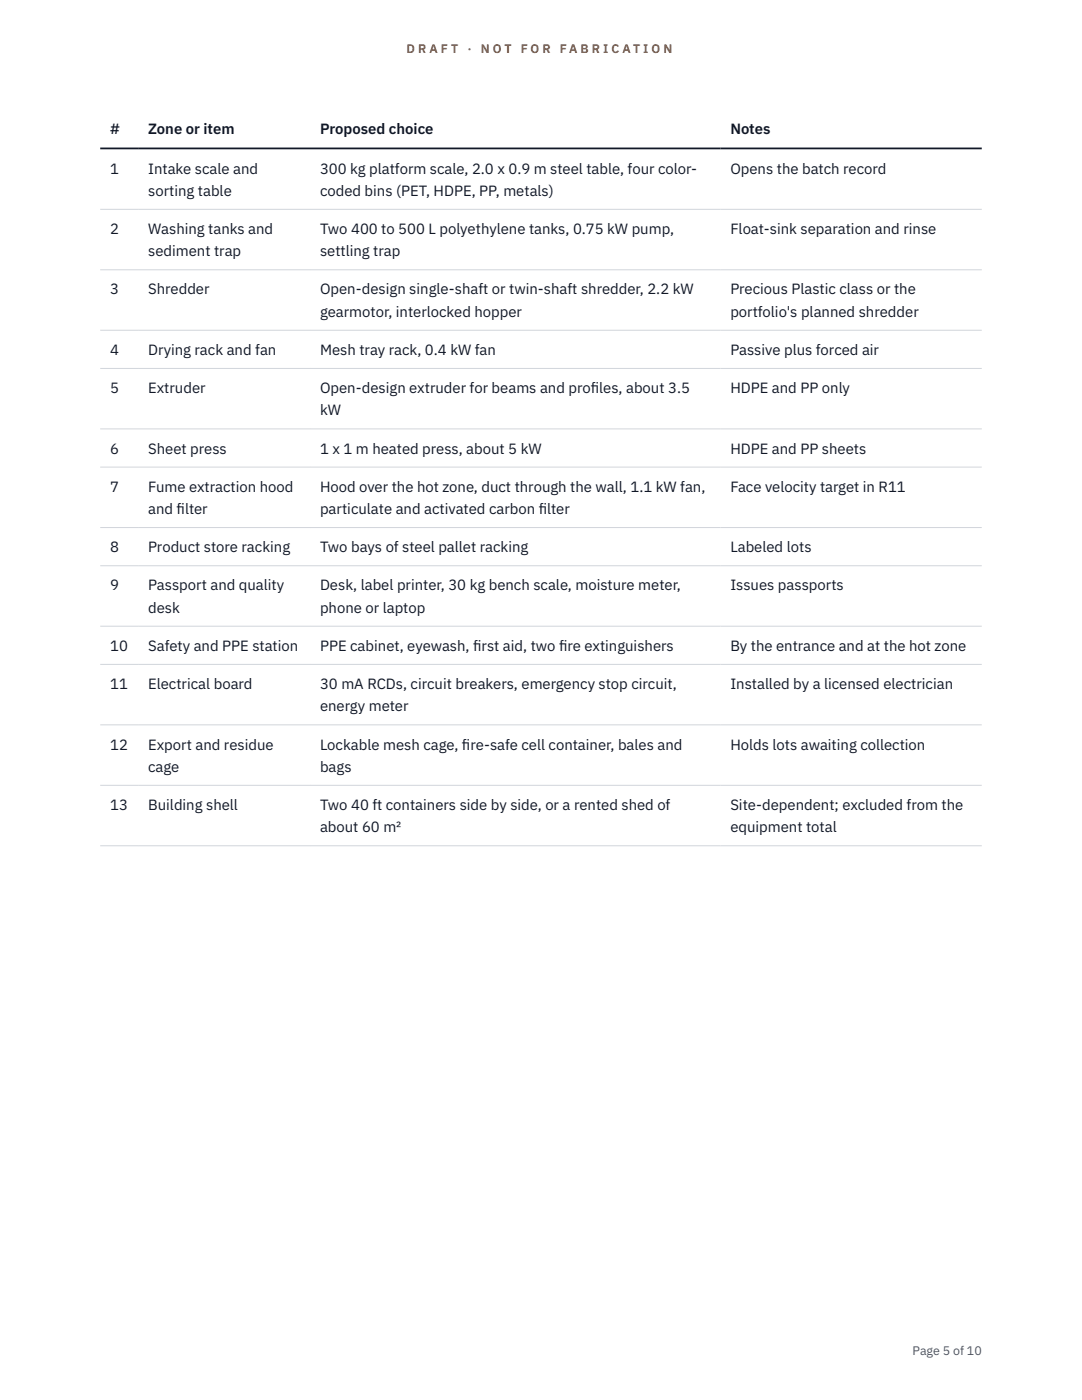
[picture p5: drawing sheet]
<svg xmlns="http://www.w3.org/2000/svg" width="216mm" height="279mm" viewBox="0 0 216 279" stroke-linecap="round" stroke-linejoin="round" font-family="sans-serif">
<defs><g id="words">
<g font-size="3" fill="#111827">
<text x="22" y="26.8">#</text>
<text x="29.6" y="26.8">Zone or item</text>
<text x="63.9" y="26.8">Proposed choice</text>
<text x="145.7" y="26.8">Notes</text>
<text x="22" y="34.6">1</text>
<text x="29.6" y="34.6">Intake scale and</text>
<text x="63.9" y="34.6">300 kg platform scale, 2.0 x 0.9 m steel table, four color-</text>
<text x="145.7" y="34.6">Opens the batch record</text>
<text x="29.6" y="39.1">sorting table</text>
<text x="63.9" y="39.1">coded bins (PET, HDPE, PP, metals)</text>
<text x="22" y="46.7">2</text>
<text x="29.6" y="46.7">Washing tanks and</text>
<text x="63.9" y="46.7">Two 400 to 500 L polyethylene tanks, 0.75 kW pump,</text>
<text x="145.7" y="46.7">Float-sink separation and rinse</text>
<text x="29.6" y="51.1">sediment trap</text>
<text x="63.9" y="51.1">settling trap</text>
<text x="22" y="58.8">3</text>
<text x="29.6" y="58.8">Shredder</text>
<text x="63.9" y="58.8">Open-design single-shaft or twin-shaft shredder, 2.2 kW</text>
<text x="145.7" y="58.8">Precious Plastic class or the</text>
<text x="63.9" y="63.2">gearmotor, interlocked hopper</text>
<text x="145.7" y="63.2">portfolio's planned shredder</text>
<text x="22" y="70.8">4</text>
<text x="29.6" y="70.8">Drying rack and fan</text>
<text x="63.9" y="70.8">Mesh tray rack, 0.4 kW fan</text>
<text x="145.7" y="70.8">Passive plus forced air</text>
<text x="22" y="78.5">5</text>
<text x="29.6" y="78.5">Extruder</text>
<text x="63.9" y="78.5">Open-design extruder for beams and prof</text>
<text x="63.9" y="82.9">kW</text>
<text x="117.9" y="78.5">iles, about 3.5</text>
<text x="145.7" y="78.5">HDPE and PP only</text>
<text x="22" y="90.5">6</text>
<text x="29.6" y="90.5">Sheet press</text>
<text x="63.9" y="90.5">1 x 1 m heated press, about 5 kW</text>
<text x="145.7" y="90.5">HDPE and PP sheets</text>
<text x="22" y="98.1">7</text>
<text x="29.6" y="98.1">Fume extraction hood</text>
<text x="63.9" y="98.1">Hood over the hot zone, duct through the wall, 1.1 kW fan,</text>
<text x="145.7" y="98.1">Face velocity target in R11</text>
<text x="29.6" y="102.6">and f</text>
<text x="35.2" y="102.6">ilter</text>
<text x="63.9" y="102.6">particulate and activated carbon f</text>
<text x="107.5" y="102.6">ilter</text>
<text x="22" y="110.2">8</text>
<text x="29.6" y="110.2">Product store racking</text>
<text x="63.9" y="110.2">Two bays of steel pallet racking</text>
<text x="145.7" y="110.2">Labeled lots</text>
<text x="22" y="117.8">9</text>
<text x="29.6" y="117.8">Passport and quality</text>
<text x="63.9" y="117.8">Desk, label printer, 30 kg bench scale, moisture meter,</text>
<text x="145.7" y="117.8">Issues passports</text>
<text x="29.6" y="122.3">desk</text>
<text x="63.9" y="122.3">phone or laptop</text>
<text x="22" y="129.9">10</text>
<text x="29.6" y="129.9">Safety and PPE station</text>
<text x="63.9" y="129.9">PPE cabinet, eyewash, f</text>
<text x="94.4" y="129.9">irst aid, two f</text>
<text x="111.6" y="129.9">ire extinguishers</text>
<text x="145.7" y="129.9">By the entrance and at the hot zone</text>
<text x="22" y="137.5">11</text>
<text x="29.6" y="137.5">Electrical board</text>
<text x="63.9" y="137.5">30 mA RCDs, circuit breakers, emergency stop circuit,</text>
<text x="145.7" y="137.5">Installed by a licensed electrician</text>
<text x="63.9" y="142">energy meter</text>
<text x="22" y="149.6">12</text>
<text x="29.6" y="149.6">Export and residue</text>
<text x="63.9" y="149.6">Lockable mesh cage, f</text>
<text x="92.2" y="149.6">ire-safe cell container, bales and</text>
<text x="145.7" y="149.6">Holds lots awaiting collection</text>
<text x="29.6" y="154">cage</text>
<text x="63.9" y="154">bags</text>
<text x="22" y="161.6">13</text>
<text x="29.6" y="161.6">Building shell</text>
<text x="63.9" y="161.6">Two 40 ft containers side by side, or a rented shed of</text>
<text x="145.7" y="161.6">Site-dependent; excluded from the</text>
<text x="63.9" y="166.1">about 60 m²</text>
<text x="145.7" y="166.1">equipment total</text>
</g>
<g font-size="2.5" fill="#b45309">
<text x="81.1" y="10.5">D R A F T</text>
<text x="93.3" y="10.5">·</text>
<text x="95.9" y="10.5">N O T</text>
<text x="103.9" y="10.5">F O R</text>
<text x="111.7" y="10.5">F A B R I C A T I O N</text>
</g>
<text font-size="2.5" fill="#4b5563" x="182.1" y="270.3">Page 5 of 10</text>
</g></defs>
<g fill="none" stroke="#d1d5db" stroke-width=".2">
<path d="M20 41.8h175.9M20 53.8h175.9M20 65.9h175.9M20 73.5h175.9M20 85.6h175.9M20 93.2h175.9M20 105.3h175.9M20 112.9h175.9M20 125h175.9M20 132.6h175.9M20 144.7h175.9M20 156.7h175.9"/>
<path d="M20 168.8h175.9"/>
</g>
<path d="M20 29.6h175.9" fill="none" stroke="#111827" stroke-width=".35"/>
<use href="#words"/>
</svg>
